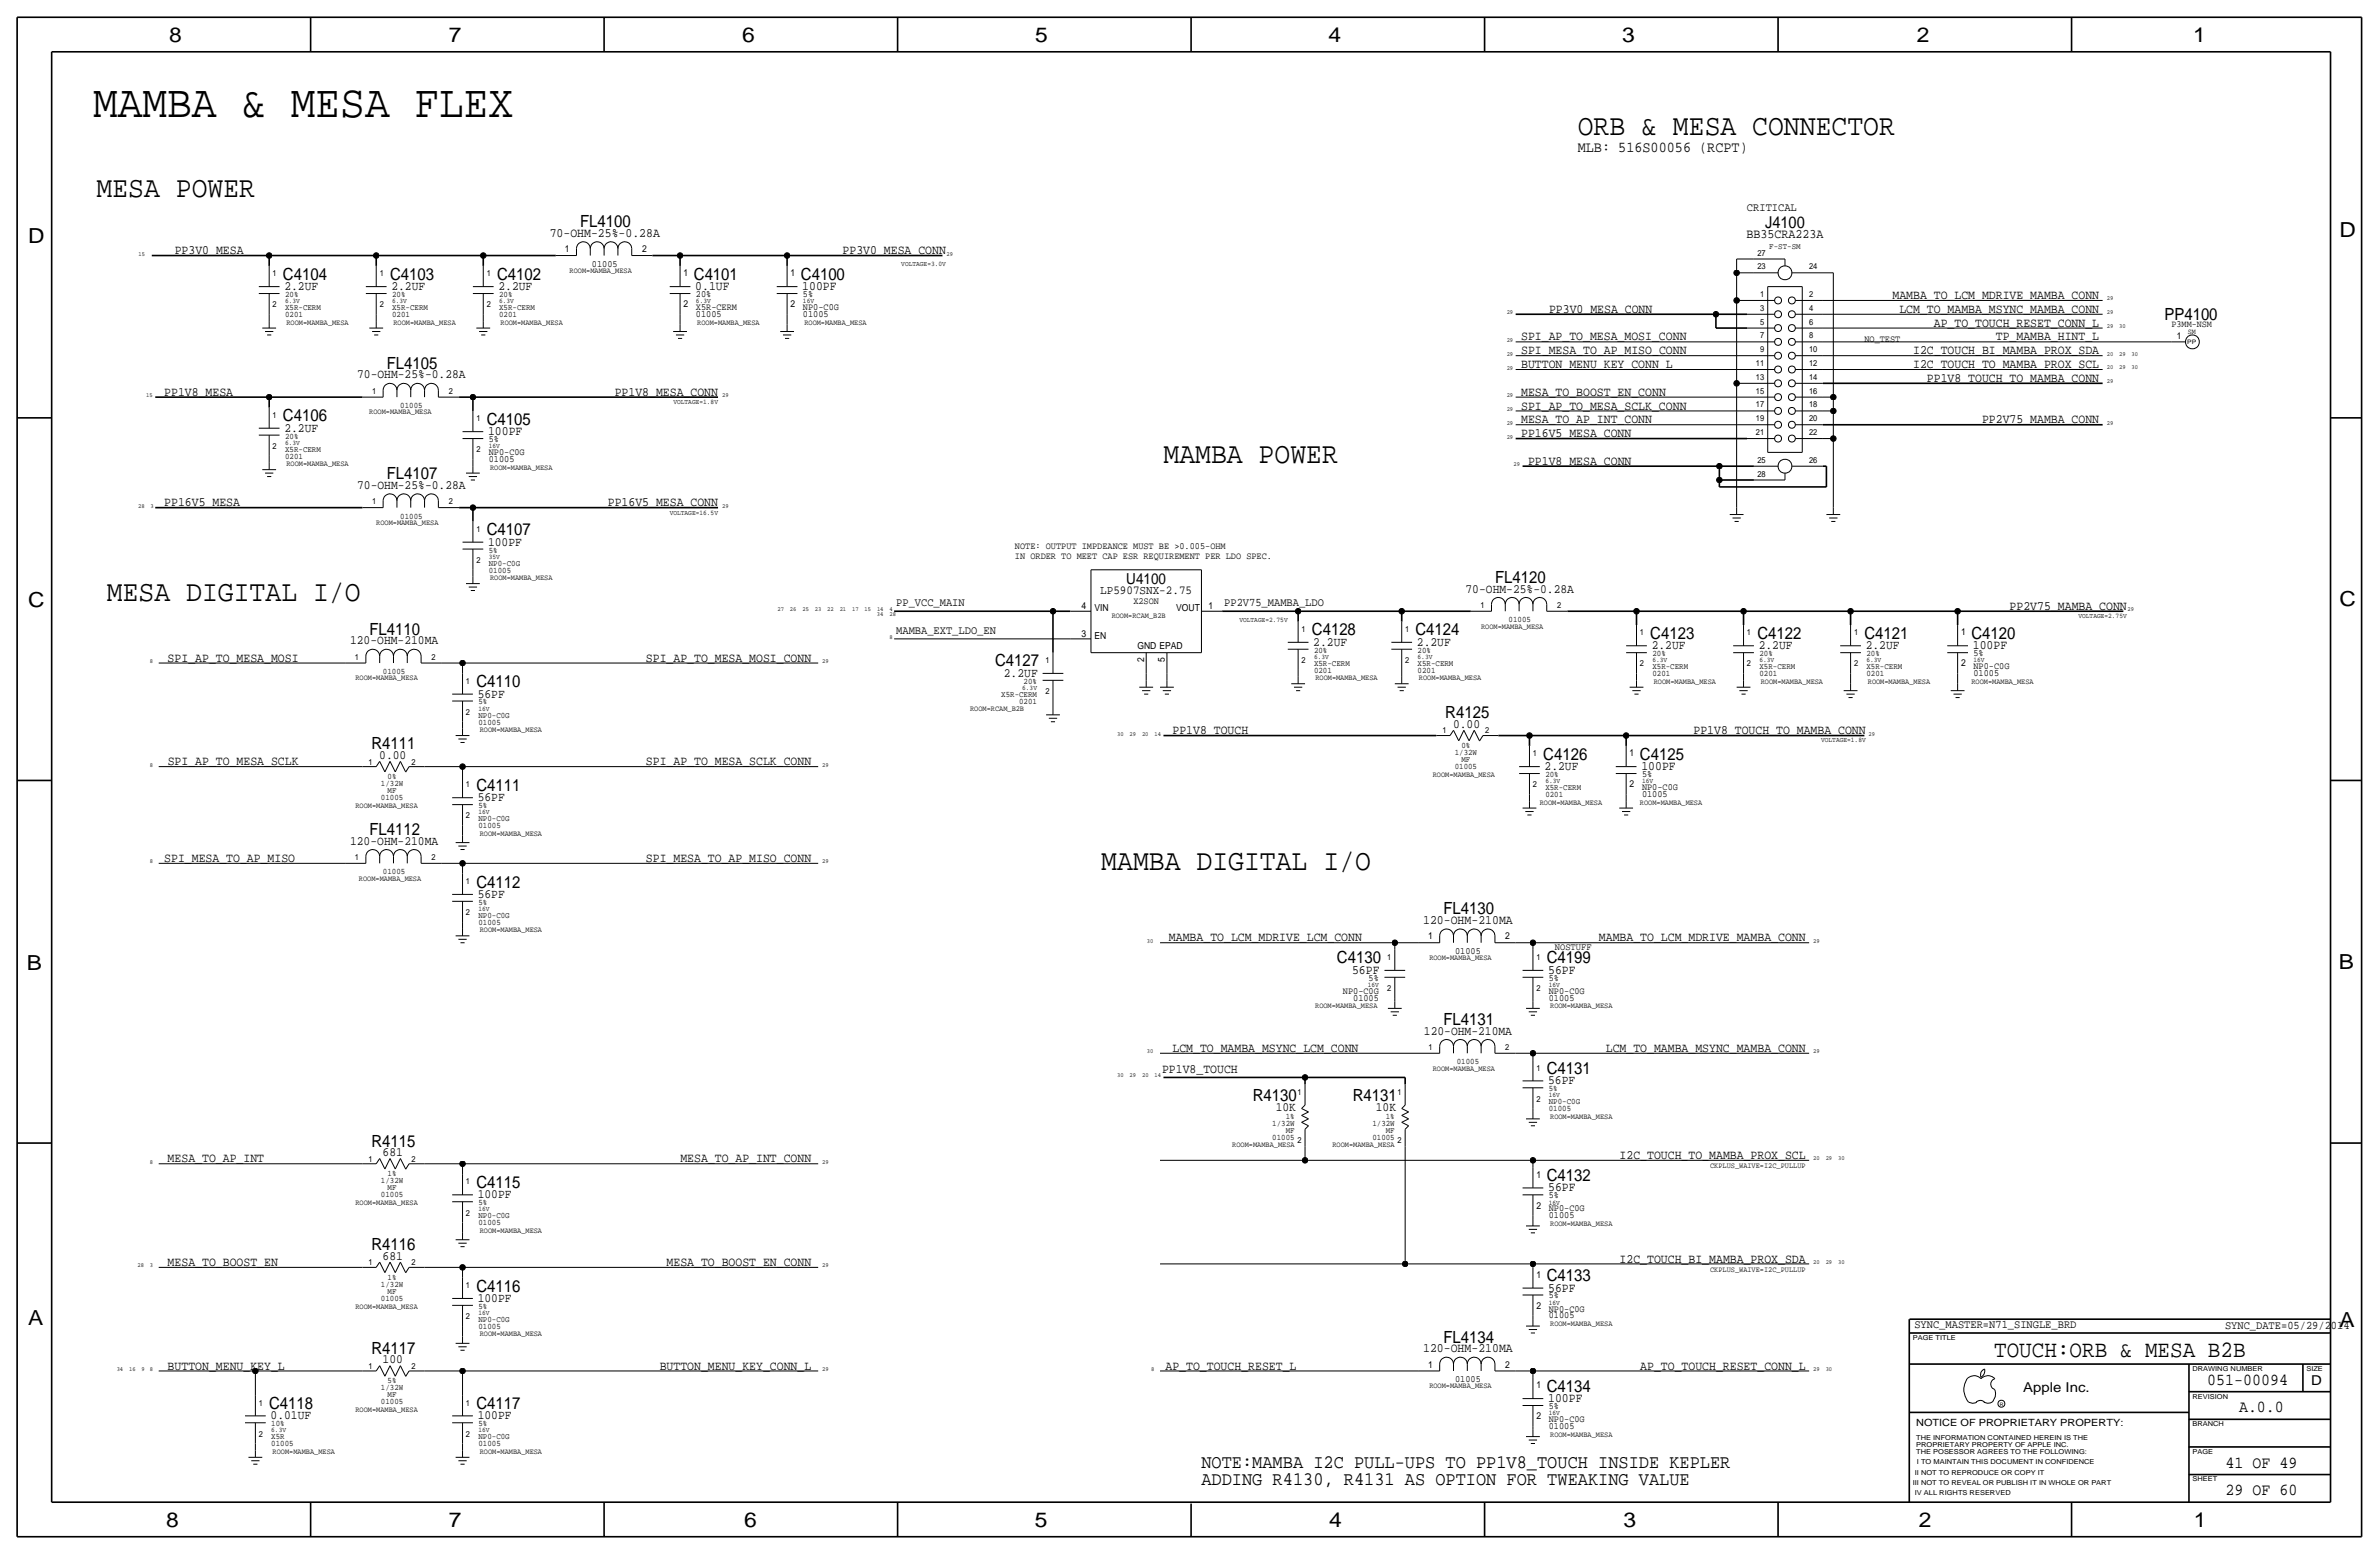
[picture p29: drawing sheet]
<svg xmlns="http://www.w3.org/2000/svg" width="875mm" height="572mm" viewBox="0 0 875 572" stroke-linecap="round" stroke-linejoin="round" font-family="sans-serif">
<defs><g id="words">
<text font-size="17" x="34.2" y="43.2">MAMBA &amp; MESA FLEX</text>
<g font-size="10.9">
<text x="580.3" y="49.5">ORB &amp; MESA CONNECTOR</text>
<text x="35.5" y="72.4">MESA POWER</text>
<text x="427.9" y="170.2">MAMBA POWER</text>
<text x="39.3" y="221">MESA DIGITAL I/O</text>
<text x="405.1" y="320">MAMBA DIGITAL I/O</text>
</g>
<text font-size="8.6" x="733.5" y="499.1">TOUCH:ORB &amp; MESA B2B</text>
<g font-size="7.6">
<text x="62.2" y="15.5">8</text>
<text x="165.1" y="15.5">7</text>
<text x="273" y="15.5">6</text>
<text x="380.7" y="15.5">5</text>
<text x="488.6" y="15.5">4</text>
<text x="596.6" y="15.5">3</text>
<text x="705.1" y="15.5">2</text>
<text x="806.7" y="15.5">1</text>
<text x="10.4" y="89.4">D</text>
<text x="860.5" y="87.1">D</text>
<text x="10.4" y="223.3">C</text>
<text x="860.5" y="222.8">C</text>
<text x="9.8" y="356.6">B</text>
<text x="860.3" y="356.4">B</text>
<text x="10.4" y="487.4">A</text>
<text x="860.5" y="488.2">A</text>
<text x="61.2" y="561.6">8</text>
<text x="165" y="561.6">7</text>
<text x="273.8" y="561.6">6</text>
<text x="380.7" y="561.6">5</text>
<text x="488.9" y="561.6">4</text>
<text x="597.1" y="561.6">3</text>
<text x="705.8" y="561.6">2</text>
<text x="806.9" y="561.6">1</text>
</g>
<g font-size="7">
<text x="441.9" y="539.8">NOTE:MAMBA I2C PULL-UPS TO PP1V8_TOUCH INSIDE KEPLER</text>
<text x="441.9" y="546.1">ADDING R4130, R4131 AS OPTION FOR TWEAKING VALUE</text>
</g>
<g font-size="6.2">
<text x="213.4" y="83.6">FL4100</text>
<text x="104.1" y="102.9">C4104</text>
<text x="143.5" y="102.9">C4103</text>
<text x="182.8" y="102.9">C4102</text>
<text x="255.2" y="102.9">C4101</text>
<text x="294.6" y="102.9">C4100</text>
<text x="796.1" y="117.9">PP4100</text>
<text x="142.3" y="135.6">FL4105</text>
<text x="104.1" y="154.9">C4106</text>
<text x="179" y="156.2">C4105</text>
<text x="142.3" y="176.3">FL4107</text>
<text x="179" y="196.8">C4107</text>
<text x="549.9" y="214.4">FL4120</text>
<text x="135.9" y="233.4">FL4110</text>
<text x="482.5" y="233.7">C4128</text>
<text x="520.6" y="233.7">C4124</text>
<text x="607" y="234.9">C4123</text>
<text x="646.4" y="234.9">C4122</text>
<text x="685.7" y="234.9">C4121</text>
<text x="725.1" y="234.9">C4120</text>
<text x="366" y="245.1">C4127</text>
<text x="175.2" y="252.7">C4110</text>
<text x="531.6" y="264.2">R4125</text>
<text x="136.6" y="275.6">R4111</text>
<text x="567.6" y="279.4">C4126</text>
<text x="603.2" y="279.4">C4125</text>
<text x="175.2" y="290.8">C4111</text>
<text x="135.9" y="307.1">FL4112</text>
<text x="175.2" y="326.4">C4112</text>
<text x="530.9" y="336.3">FL4130</text>
<text x="491.8" y="354.3">C4130</text>
<text x="568.9" y="354.3">C4199</text>
<text x="530.9" y="376.9">FL4131</text>
<text x="568.9" y="395">C4131</text>
<text x="460.8" y="404.9">R4130</text>
<text x="497.6" y="404.9">R4131</text>
<text x="136.6" y="421.6">R4115</text>
<text x="175.2" y="436.9">C4115</text>
<text x="568.9" y="434.3">C4132</text>
<text x="136.6" y="459.7">R4116</text>
<text x="568.9" y="471.2">C4133</text>
<text x="175.2" y="475">C4116</text>
<text x="136.6" y="497.8">R4117</text>
<text x="530.9" y="493.8">FL4134</text>
<text x="811.9" y="509.3">051-00094</text>
<text x="568.9" y="511.8">C4134</text>
<text x="99" y="518.2">C4118</text>
<text x="175.2" y="518.2">C4117</text>
<text x="823.6" y="519.4">A.0.0</text>
<text x="818.6" y="539.8">41 OF 49</text>
<text x="818.6" y="549.9">29 OF 60</text>
</g>
<text font-size="6" x="649.2" y="83.8">J4100</text>
<g font-size="5.6">
<text x="580.3" y="55.9">MLB: 516S00056 (RCPT)</text>
<text x="414.3" y="214.6">U4100</text>
</g>
<g font-size="5">
<text x="850.1" y="509.3">D</text>
<text x="744.2" y="511.8">Apple Inc.</text>
</g>
<text font-size="4.8" x="642.4" y="87.6">BB35CRA223A</text>
<g font-size="4.7">
<text x="202.2" y="87.1">70-OHM-25%-0.28A</text>
<text x="64.3" y="93.5">PP3V0_MESA</text>
<text x="309.9" y="93.5">PP3V0_MESA_CONN</text>
<text x="104.6" y="106.7">2.2UF</text>
<text x="144" y="106.7">2.2UF</text>
<text x="183.3" y="106.7">2.2UF</text>
<text x="255.7" y="106.7">0.1UF</text>
<text x="295.1" y="106.7">100PF</text>
<text x="696.1" y="110">MAMBA_TO_LCM_MDRIVE_MAMBA_CONN</text>
<text x="569.8" y="115.1">PP3V0_MESA_CONN</text>
<text x="698.6" y="115.1">LCM_TO_MAMBA_MSYNC_MAMBA_CONN</text>
<text x="559.5" y="125.2">SPI_AP_TO_MESA_MOSI_CONN</text>
<text x="711.3" y="120.1">AP_TO_TOUCH_RESET_CONN_L</text>
<text x="734.1" y="125.2">TP_MAMBA_HINT_L</text>
<text x="559.5" y="130.3">SPI_MESA_TO_AP_MISO_CONN</text>
<text x="703.7" y="130.3">I2C_TOUCH_BI_MAMBA_PROX_SDA</text>
<text x="559.5" y="135.4">BUTTON_MENU_KEY_CONN_L</text>
<text x="703.7" y="135.4">I2C_TOUCH_TO_MAMBA_PROX_SCL</text>
<text x="131.4" y="139.2">70-OHM-25%-0.28A</text>
<text x="708.7" y="140.5">PP1V8_TOUCH_TO_MAMBA_CONN</text>
<text x="60.4" y="145.5">PP1V8_MESA</text>
<text x="226.1" y="145.5">PP1V8_MESA_CONN</text>
<text x="559.5" y="145.5">MESA_TO_BOOST_EN_CONN</text>
<text x="559.5" y="150.6">SPI_AP_TO_MESA_SCLK_CONN</text>
<text x="559.5" y="155.7">MESA_TO_AP_INT_CONN</text>
<text x="729" y="155.7">PP2V75_MAMBA_CONN</text>
<text x="104.6" y="158.7">2.2UF</text>
<text x="179.5" y="160">100PF</text>
<text x="559.5" y="160.8">PP16V5_MESA_CONN</text>
<text x="562.1" y="170.9">PP1V8_MESA_CONN</text>
<text x="131.4" y="179.8">70-OHM-25%-0.28A</text>
<text x="60.4" y="186.2">PP16V5_MESA</text>
<text x="223.6" y="186.2">PP16V5_MESA_CONN</text>
<text x="179.5" y="200.7">100PF</text>
<text x="539" y="217.9">70-OHM-25%-0.28A</text>
<text x="739.2" y="224.3">PP2V75_MAMBA_CONN</text>
<text x="128.8" y="237">120-OHM-210MA</text>
<text x="483.1" y="237.5">2.2UF</text>
<text x="521.2" y="237.5">2.2UF</text>
<text x="607.5" y="238.8">2.2UF</text>
<text x="646.9" y="238.8">2.2UF</text>
<text x="686.3" y="238.8">2.2UF</text>
<text x="725.6" y="238.8">100PF</text>
<text x="61.7" y="243.3">SPI_AP_TO_MESA_MOSI</text>
<text x="237.6" y="243.3">SPI_AP_TO_MESA_MOSI_CONN</text>
<text x="369.2" y="248.9">2.2UF</text>
<text x="175.7" y="256.5">56PF</text>
<text x="534.5" y="267.7">0.00</text>
<text x="431.2" y="270">PP1V8_TOUCH</text>
<text x="622.9" y="270">PP1V8_TOUCH_TO_MAMBA_CONN</text>
<text x="61.7" y="281.4">SPI_AP_TO_MESA_SCLK</text>
<text x="139.5" y="279.1">0.00</text>
<text x="237.6" y="281.4">SPI_AP_TO_MESA_SCLK_CONN</text>
<text x="568.1" y="283.2">2.2UF</text>
<text x="603.7" y="283.2">100PF</text>
<text x="175.7" y="294.6">56PF</text>
<text x="128.8" y="310.6">120-OHM-210MA</text>
<text x="60.4" y="317">SPI_MESA_TO_AP_MISO</text>
<text x="237.6" y="317">SPI_MESA_TO_AP_MISO_CONN</text>
<text x="175.7" y="330.2">56PF</text>
<text x="523.5" y="339.9">120-OHM-210MA</text>
<text x="430" y="346.2">MAMBA_TO_LCM_MDRIVE_LCM_CONN</text>
<text x="588.1" y="346.2">MAMBA_TO_LCM_MDRIVE_MAMBA_CONN</text>
<text x="497.3" y="358.1">56PF</text>
<text x="569.4" y="358.1">56PF</text>
<text x="523.7" y="380.5">120-OHM-210MA</text>
<text x="431.2" y="386.8">LCM_TO_MAMBA_MSYNC_LCM_CONN</text>
<text x="590.7" y="386.8">LCM_TO_MAMBA_MSYNC_MAMBA_CONN</text>
<text x="427.4" y="394.5">PP1V8_TOUCH</text>
<text x="569.4" y="398.8">56PF</text>
<text x="469.2" y="408.7">10K</text>
<text x="506.1" y="408.7">10K</text>
<text x="140.7" y="425.2">681</text>
<text x="61.7" y="427.5">MESA_TO_AP_INT</text>
<text x="250.2" y="427.5">MESA_TO_AP_INT_CONN</text>
<text x="595.7" y="426.2">I2C_TOUCH_TO_MAMBA_PROX_SCL</text>
<text x="175.7" y="440.7">100PF</text>
<text x="569.4" y="438.1">56PF</text>
<text x="61.7" y="465.6">MESA_TO_BOOST_EN</text>
<text x="140.7" y="463.3">681</text>
<text x="245.2" y="465.6">MESA_TO_BOOST_EN_CONN</text>
<text x="595.7" y="464.3">I2C_TOUCH_BI_MAMBA_PROX_SDA</text>
<text x="175.7" y="478.8">100PF</text>
<text x="569.4" y="475">56PF</text>
<text x="523.5" y="497.3">120-OHM-210MA</text>
<text x="61.7" y="503.7">BUTTON_MENU_KEY_L</text>
<text x="140.7" y="501.4">100</text>
<text x="242.6" y="503.7">BUTTON_MENU_KEY_CONN_L</text>
<text x="428.7" y="503.7">AP_TO_TOUCH_RESET_L</text>
<text x="603.3" y="503.7">AP_TO_TOUCH_RESET_CONN_L</text>
<text x="569.4" y="515.6">100PF</text>
<text x="99.5" y="522">0.01UF</text>
<text x="175.7" y="522">100PF</text>
</g>
<text font-size="4.5" x="404.7" y="218.4">LP5907SNX-2.75</text>
<g font-size="4.3">
<text x="642.6" y="77.5">CRITICAL</text>
<text x="329.6" y="223">PP_VCC_MAIN</text>
<text x="450.3" y="223">PP2V75_MAMBA_LDO</text>
<text x="329.6" y="233.2">MAMBA_EXT_LDO_EN</text>
<text x="704.1" y="488.4">SYNC_MASTER=N71_SINGLE_BRD</text>
<text x="818.4" y="488.8">SYNC_DATE=05/29/2014</text>
</g>
<text font-size="3.7" x="704.8" y="524.5">NOTICE OF PROPRIETARY PROPERTY:</text>
<text font-size="3.6" x="571.9" y="349.2">NOSTUFF</text>
<g font-size="3.5">
<text x="207.7" y="92.7">1</text>
<text x="236.2" y="92.7">2</text>
<text x="217.7" y="98">01005</text>
<text x="251.4" y="101.6">1</text>
<text x="290.8" y="101.6">1</text>
<text x="251.4" y="113">2</text>
<text x="256" y="109.2">20%</text>
<text x="290.8" y="113">2</text>
<text x="295.4" y="109.2">5%</text>
<text x="256" y="114">X5R-CERM</text>
<text x="256" y="116.6">01005</text>
<text x="295.4" y="116.6">01005</text>
<text x="295.4" y="114">NP0-C0G</text>
<text x="685.7" y="125.7">NO_TEST</text>
<text x="798.7" y="120.4">P3MM-NSM</text>
<text x="800.6" y="124.7">1</text>
<text x="179.8" y="167.4">NP0-C0G</text>
<text x="179.8" y="162.6">5%</text>
<text x="179.8" y="169.9">01005</text>
<text x="373.3" y="201.9">NOTE: OUTPUT IMPDEANCE MUST BE &gt;0.005-OHM</text>
<text x="373.3" y="205.7">IN ORDER TO MEET CAP ESR REQUIREMENT PER LDO SPEC.</text>
<text x="397.7" y="224">4</text>
<text x="402.5" y="224.8">VIN</text>
<text x="416.9" y="222.3">X2SON</text>
<text x="432.6" y="224.8">VOUT</text>
<text x="444.4" y="224">1</text>
<text x="721.3" y="233.7">1</text>
<text x="397.7" y="234.2">3</text>
<text x="402.5" y="234.9">EN</text>
<text x="418.3" y="238.8">GND EPAD</text>
<text x="420.8" y="243.6" transform="rotate(-90 420.8 243.6)">2</text>
<text x="428.4" y="243.6" transform="rotate(-90 428.4 243.6)">5</text>
<text x="721.3" y="245.1">2</text>
<text x="725.9" y="241.3">5%</text>
<text x="725.9" y="246.1">NP0-C0G</text>
<text x="725.9" y="248.7">01005</text>
<text x="599.4" y="278.1">1</text>
<text x="604" y="285.7">5%</text>
<text x="599.4" y="289.6">2</text>
<text x="604" y="290.6">NP0-C0G</text>
<text x="604" y="293.1">01005</text>
<text x="525.2" y="345.4">1</text>
<text x="553.7" y="345.4">2</text>
<text x="535.2" y="350.8">01005</text>
<text x="494" y="365.5">NP0-C0G</text>
<text x="503.4" y="360.7">5%</text>
<text x="569.7" y="360.7">5%</text>
<text x="569.7" y="365.5">NP0-C0G</text>
<text x="497.7" y="368">01005</text>
<text x="569.7" y="368">01005</text>
<text x="565.1" y="433.1">1</text>
<text x="569.7" y="440.7">5%</text>
<text x="565.1" y="444.5">2</text>
<text x="569.7" y="445.5">NP0-C0G</text>
<text x="569.7" y="448.1">01005</text>
<text x="565.1" y="469.9">1</text>
<text x="569.7" y="477.5">5%</text>
<text x="565.1" y="481.3">2</text>
<text x="569.7" y="482.3">NP0-C0G</text>
<text x="569.7" y="484.9">01005</text>
<text x="525.2" y="502.9">1</text>
<text x="553.7" y="502.9">2</text>
<text x="535.2" y="508.3">01005</text>
<text x="565.1" y="510.5">1</text>
<text x="565.1" y="522">2</text>
<text x="569.7" y="518.2">5%</text>
<text x="569.7" y="523">NP0-C0G</text>
<text x="569.7" y="525.5">01005</text>
</g>
<g font-size="3.1">
<text x="646.4" y="94">27</text>
<text x="650.8" y="91.4">F-ST-SM</text>
<text x="100.3" y="101.6">1</text>
<text x="139.6" y="101.6">1</text>
<text x="179" y="101.6">1</text>
<text x="646.4" y="99.1">23</text>
<text x="665.4" y="99.1">24</text>
<text x="100.3" y="113">2</text>
<text x="104.9" y="109.2">20%</text>
<text x="139.6" y="113">2</text>
<text x="144.2" y="109.2">20%</text>
<text x="179" y="113">2</text>
<text x="183.6" y="109.2">20%</text>
<text x="647.4" y="109.2">1</text>
<text x="665.4" y="109.2">2</text>
<text x="104.9" y="116.6">0201</text>
<text x="104.9" y="114">X5R-CERM</text>
<text x="144.2" y="116.6">0201</text>
<text x="144.2" y="114">X5R-CERM</text>
<text x="183.6" y="114">X5R-CERM</text>
<text x="183.6" y="116.6">0201</text>
<text x="647.4" y="114.3">3</text>
<text x="647.4" y="119.4">5</text>
<text x="665.4" y="114.3">4</text>
<text x="665.4" y="119.4">6</text>
<text x="647.4" y="124.5">7</text>
<text x="665.4" y="124.5">8</text>
<text x="647.4" y="129.5">9</text>
<text x="665.4" y="129.5">10</text>
<text x="645.9" y="134.6">11</text>
<text x="665.4" y="134.6">12</text>
<text x="645.9" y="139.7">13</text>
<text x="665.4" y="139.7">14</text>
<text x="136.9" y="144.8">1</text>
<text x="165.1" y="144.8">2</text>
<text x="645.9" y="144.8">15</text>
<text x="645.9" y="149.9">17</text>
<text x="665.4" y="144.8">16</text>
<text x="665.4" y="149.9">18</text>
<text x="100.3" y="153.7">1</text>
<text x="147.2" y="150.1">01005</text>
<text x="175.2" y="154.9">1</text>
<text x="645.9" y="154.9">19</text>
<text x="665.4" y="154.9">20</text>
<text x="104.9" y="161.3">20%</text>
<text x="645.9" y="160">21</text>
<text x="665.4" y="160">22</text>
<text x="100.3" y="165.1">2</text>
<text x="104.9" y="166.1">X5R-CERM</text>
<text x="175.2" y="166.4">2</text>
<text x="104.9" y="168.7">0201</text>
<text x="646.4" y="170.2">25</text>
<text x="665.4" y="170.2">26</text>
<text x="646.4" y="175.3">28</text>
<text x="136.9" y="185.4">1</text>
<text x="165.1" y="185.4">2</text>
<text x="147.2" y="190.8">01005</text>
<text x="175.2" y="195.6">1</text>
<text x="179.8" y="203.2">5%</text>
<text x="175.2" y="207">2</text>
<text x="179.8" y="208">NP0-C0G</text>
<text x="179.8" y="210.6">01005</text>
<text x="544.5" y="223.5">1</text>
<text x="572.7" y="223.5">2</text>
<text x="478.7" y="232.4">1</text>
<text x="516.8" y="232.4">1</text>
<text x="554.9" y="228.9">01005</text>
<text x="603.2" y="233.7">1</text>
<text x="642.6" y="233.7">1</text>
<text x="681.9" y="233.7">1</text>
<text x="130.5" y="242.6">1</text>
<text x="158.7" y="242.6">2</text>
<text x="384.5" y="243.8">1</text>
<text x="478.7" y="243.8">2</text>
<text x="483.3" y="240">20%</text>
<text x="483.3" y="244.9">X5R-CERM</text>
<text x="516.8" y="243.8">2</text>
<text x="521.4" y="240">20%</text>
<text x="521.4" y="244.9">X5R-CERM</text>
<text x="603.2" y="245.1">2</text>
<text x="607.8" y="241.3">20%</text>
<text x="642.6" y="245.1">2</text>
<text x="647.1" y="241.3">20%</text>
<text x="681.9" y="245.1">2</text>
<text x="686.5" y="241.3">20%</text>
<text x="140.9" y="247.9">01005</text>
<text x="171.4" y="251.5">1</text>
<text x="376.5" y="251.5">20%</text>
<text x="483.3" y="247.4">0201</text>
<text x="521.4" y="247.4">0201</text>
<text x="607.8" y="248.7">0201</text>
<text x="607.8" y="246.1">X5R-CERM</text>
<text x="647.1" y="246.1">X5R-CERM</text>
<text x="647.1" y="248.7">0201</text>
<text x="686.5" y="246.1">X5R-CERM</text>
<text x="686.5" y="248.7">0201</text>
<text x="368.3" y="256.3">X5R-CERM</text>
<text x="384.5" y="255.3">2</text>
<text x="171.4" y="262.9">2</text>
<text x="176" y="263.9">NP0-C0G</text>
<text x="176" y="259.1">5%</text>
<text x="374.9" y="258.8">0201</text>
<text x="176" y="266.4">01005</text>
<text x="530.5" y="269.7">1</text>
<text x="546.3" y="269.7">2</text>
<text x="537.5" y="275.1">0%</text>
<text x="135.6" y="281.2">1</text>
<text x="151.3" y="281.2">2</text>
<text x="535.1" y="277.6">1/32W</text>
<text x="537.5" y="280.2">MF</text>
<text x="563.8" y="278.1">1</text>
<text x="142.6" y="286.5">0%</text>
<text x="535.1" y="282.7">01005</text>
<text x="568.4" y="285.8">20%</text>
<text x="140.1" y="289.1">1/32W</text>
<text x="142.6" y="291.6">MF</text>
<text x="171.4" y="289.6">1</text>
<text x="563.8" y="289.6">2</text>
<text x="568.4" y="293.1">0201</text>
<text x="568.4" y="290.6">X5R-CERM</text>
<text x="140.1" y="294.1">01005</text>
<text x="176" y="297.2">5%</text>
<text x="171.4" y="301">2</text>
<text x="176" y="302">NP0-C0G</text>
<text x="176" y="304.5">01005</text>
<text x="130.5" y="316.2">1</text>
<text x="158.7" y="316.2">2</text>
<text x="140.9" y="321.6">01005</text>
<text x="171.4" y="325.1">1</text>
<text x="176" y="332.7">5%</text>
<text x="171.4" y="336.5">2</text>
<text x="176" y="337.6">NP0-C0G</text>
<text x="176" y="340.1">01005</text>
<text x="510.2" y="353.1">1</text>
<text x="565.1" y="353.1">1</text>
<text x="510.2" y="364.5">2</text>
<text x="565.1" y="364.5">2</text>
<text x="525.5" y="386.1">1</text>
<text x="553.7" y="386.1">2</text>
<text x="535.8" y="391.4">01005</text>
<text x="565.1" y="393.7">1</text>
<text x="569.7" y="401.3">5%</text>
<text x="477.2" y="402.6">1</text>
<text x="514" y="402.6">1</text>
<text x="565.1" y="405.1">2</text>
<text x="569.7" y="406.1">NP0-C0G</text>
<text x="472.9" y="411.5">1%</text>
<text x="509.7" y="411.5">1%</text>
<text x="569.7" y="408.7">01005</text>
<text x="468" y="419.1">01005</text>
<text x="468" y="414">1/32W</text>
<text x="472.9" y="416.6">MF</text>
<text x="504.8" y="419.1">01005</text>
<text x="504.8" y="414">1/32W</text>
<text x="509.7" y="416.6">MF</text>
<text x="477.2" y="420.4">2</text>
<text x="514" y="420.4">2</text>
<text x="135.6" y="427.2">1</text>
<text x="151.3" y="427.2">2</text>
<text x="140.1" y="435.1">1/32W</text>
<text x="142.6" y="432.6">1%</text>
<text x="142.6" y="437.6">MF</text>
<text x="171.4" y="435.6">1</text>
<text x="140.1" y="440.2">01005</text>
<text x="176" y="443.2">5%</text>
<text x="171.4" y="447">2</text>
<text x="176" y="448.1">NP0-C0G</text>
<text x="176" y="450.6">01005</text>
<text x="135.6" y="465.3">1</text>
<text x="151.3" y="465.3">2</text>
<text x="140.1" y="473.2">1/32W</text>
<text x="142.6" y="470.7">1%</text>
<text x="171.4" y="473.7">1</text>
<text x="140.1" y="478.3">01005</text>
<text x="142.6" y="475.7">MF</text>
<text x="171.4" y="485.1">2</text>
<text x="176" y="481.3">5%</text>
<text x="176" y="486.2">NP0-C0G</text>
<text x="176" y="488.7">01005</text>
<text x="135.6" y="503.4">1</text>
<text x="151.3" y="503.4">2</text>
<text x="142.6" y="508.8">5%</text>
<text x="140.1" y="511.3">1/32W</text>
<text x="142.6" y="513.8">MF</text>
<text x="95.2" y="516.9">1</text>
<text x="140.1" y="516.4">01005</text>
<text x="171.4" y="516.9">1</text>
<text x="99.8" y="524.5">10%</text>
<text x="176" y="524.5">5%</text>
<text x="95.2" y="528.3">2</text>
<text x="99.8" y="529.3">X5R</text>
<text x="99.8" y="531.9">01005</text>
<text x="171.4" y="528.3">2</text>
<text x="176" y="529.3">NP0-C0G</text>
<text x="176" y="531.9">01005</text>
</g>
<g font-size="2.9">
<text x="209.5" y="100.3">ROOM=MAMBA_MESA</text>
<text x="105.4" y="119.4">ROOM=MAMBA_MESA</text>
<text x="144.7" y="119.4">ROOM=MAMBA_MESA</text>
<text x="184.1" y="119.4">ROOM=MAMBA_MESA</text>
<text x="256.5" y="119.4">ROOM=MAMBA_MESA</text>
<text x="295.9" y="119.4">ROOM=MAMBA_MESA</text>
<text x="135.8" y="152.4">ROOM=MAMBA_MESA</text>
<text x="105.4" y="171.5">ROOM=MAMBA_MESA</text>
<text x="180.3" y="172.7">ROOM=MAMBA_MESA</text>
<text x="138.4" y="193">ROOM=MAMBA_MESA</text>
<text x="180.3" y="213.4">ROOM=MAMBA_MESA</text>
<text x="408.9" y="227.3">ROOM=RCAM_B2B</text>
<text x="544.8" y="231.1">ROOM=MAMBA_MESA</text>
<text x="130.8" y="250.2">ROOM=MAMBA_MESA</text>
<text x="483.8" y="250.2">ROOM=MAMBA_MESA</text>
<text x="521.9" y="250.2">ROOM=MAMBA_MESA</text>
<text x="608.3" y="251.5">ROOM=MAMBA_MESA</text>
<text x="647.6" y="251.5">ROOM=MAMBA_MESA</text>
<text x="687" y="251.5">ROOM=MAMBA_MESA</text>
<text x="725.1" y="251.5">ROOM=MAMBA_MESA</text>
<text x="356.8" y="261.6">ROOM=RCAM_B2B</text>
<text x="176.5" y="269.2">ROOM=MAMBA_MESA</text>
<text x="527" y="285.8">ROOM=MAMBA_MESA</text>
<text x="130.8" y="297.2">ROOM=MAMBA_MESA</text>
<text x="566.4" y="295.9">ROOM=MAMBA_MESA</text>
<text x="603.2" y="295.9">ROOM=MAMBA_MESA</text>
<text x="176.5" y="307.3">ROOM=MAMBA_MESA</text>
<text x="132" y="323.8">ROOM=MAMBA_MESA</text>
<text x="176.5" y="342.9">ROOM=MAMBA_MESA</text>
<text x="525.7" y="353.1">ROOM=MAMBA_MESA</text>
<text x="483.7" y="370.8">ROOM=MAMBA_MESA</text>
<text x="570.2" y="370.8">ROOM=MAMBA_MESA</text>
<text x="527" y="393.7">ROOM=MAMBA_MESA</text>
<text x="570.2" y="411.5">ROOM=MAMBA_MESA</text>
<text x="453.3" y="421.6">ROOM=MAMBA_MESA</text>
<text x="490.1" y="421.6">ROOM=MAMBA_MESA</text>
<text x="629" y="429.7">CKPLUS_WAIVE=I2C_PULLUP</text>
<text x="130.8" y="443.2">ROOM=MAMBA_MESA</text>
<text x="176.5" y="453.4">ROOM=MAMBA_MESA</text>
<text x="570.2" y="450.9">ROOM=MAMBA_MESA</text>
<text x="629" y="467.8">CKPLUS_WAIVE=I2C_PULLUP</text>
<text x="130.8" y="481.3">ROOM=MAMBA_MESA</text>
<text x="176.5" y="491.5">ROOM=MAMBA_MESA</text>
<text x="570.2" y="487.7">ROOM=MAMBA_MESA</text>
<text x="525.7" y="510.5">ROOM=MAMBA_MESA</text>
<text x="130.8" y="519.4">ROOM=MAMBA_MESA</text>
<text x="570.2" y="528.3">ROOM=MAMBA_MESA</text>
<text x="100.3" y="534.7">ROOM=MAMBA_MESA</text>
<text x="176.5" y="534.7">ROOM=MAMBA_MESA</text>
</g>
<text font-size="2.8" x="804.7" y="122.7">SM</text>
<g font-size="2.6">
<text x="331.5" y="97.8">VOLTAGE=3.0V</text>
<text x="104.9" y="111.5">6.3V</text>
<text x="144.2" y="111.5">6.3V</text>
<text x="183.6" y="111.5">6.3V</text>
<text x="256" y="111.5">6.3V</text>
<text x="295.4" y="111.5">16V</text>
<text x="247.7" y="148.6">VOLTAGE=1.8V</text>
<text x="104.9" y="163.6">6.3V</text>
<text x="179.8" y="164.8">16V</text>
<text x="246.3" y="189.2">VOLTAGE=16.5V</text>
<text x="179.8" y="205.5">35V</text>
<text x="764.5" y="227.3">VOLTAGE=2.75V</text>
<text x="455.9" y="228.6">VOLTAGE=2.75V</text>
<text x="483.3" y="242.3">6.3V</text>
<text x="521.4" y="242.3">6.3V</text>
<text x="607.8" y="243.6">6.3V</text>
<text x="647.1" y="243.6">6.3V</text>
<text x="686.5" y="243.6">6.3V</text>
<text x="725.9" y="243.6">16V</text>
<text x="376" y="253.7">6.3V</text>
<text x="176" y="261.4">16V</text>
<text x="669.8" y="273">VOLTAGE=1.8V</text>
<text x="568.4" y="288">6.3V</text>
<text x="604" y="288">16V</text>
<text x="176" y="299.5">16V</text>
<text x="176" y="335">16V</text>
<text x="503.1" y="363">16V</text>
<text x="569.7" y="363">16V</text>
<text x="569.7" y="403.6">16V</text>
<text x="569.7" y="443">16V</text>
<text x="176" y="445.5">16V</text>
<text x="569.7" y="479.8">16V</text>
<text x="176" y="483.6">16V</text>
<text x="569.7" y="520.4">16V</text>
<text x="99.8" y="526.8">6.3V</text>
<text x="176" y="526.8">16V</text>
</g>
<g font-size="2.5">
<text x="703.5" y="492.8">PAGE TITLE</text>
<text x="806.4" y="504.2">DRAWING NUMBER</text>
<text x="848.3" y="504.2">SIZE</text>
<text x="806.4" y="514.4">REVISION</text>
<text x="806.4" y="524.5">BRANCH</text>
<text x="704.8" y="532.1">PROPRIETARY PROPERTY OF APPLE INC.</text>
<text x="704.8" y="529.6">THE INFORMATION CONTAINED HEREIN IS THE</text>
<text x="704.8" y="534.7">THE POSESSOR AGREES TO THE FOLLOWING:</text>
<text x="705.1" y="538.5">I TO MAINTAIN THIS DOCUMENT IN CONFIDENCE</text>
<text x="806.4" y="534.7">PAGE</text>
<text x="704.3" y="542.3">II NOT TO REPRODUCE OR COPY IT</text>
<text x="806.4" y="544.8">SHEET</text>
<text x="703.5" y="546.1">III NOT TO REVEAL OR PUBLISH IT IN WHOLE OR PART</text>
<text x="704.3" y="549.9">IV ALL RIGHTS RESERVED</text>
</g>
<g font-size="2.3">
<text x="51" y="94">15</text>
<text x="348.2" y="94">29</text>
<text x="774.9" y="110.5">29</text>
<text x="554.2" y="115.6">29</text>
<text x="774.9" y="115.6">29</text>
<text x="554.2" y="125.7">29</text>
<text x="774.9" y="120.6">29</text>
<text x="779.5" y="120.6">30</text>
<text x="554.2" y="130.8">29</text>
<text x="774.9" y="130.8">20</text>
<text x="779.5" y="130.8">29</text>
<text x="784" y="130.8">30</text>
<text x="804.5" y="126.5">PP</text>
<text x="554.2" y="135.9">29</text>
<text x="774.9" y="135.9">20</text>
<text x="779.5" y="135.9">29</text>
<text x="784" y="135.9">30</text>
<text x="774.9" y="141">29</text>
<text x="53.8" y="146.1">15</text>
<text x="265.6" y="146.1">29</text>
<text x="554.2" y="146.1">29</text>
<text x="554.2" y="151.1">29</text>
<text x="554.2" y="156.2">29</text>
<text x="554.2" y="161.3">29</text>
<text x="774.9" y="156.2">29</text>
<text x="556.7" y="171.4">29</text>
<text x="50.8" y="186.7">28</text>
<text x="55.4" y="186.7">3</text>
<text x="265.6" y="186.7">29</text>
<text x="286" y="224.8">27</text>
<text x="290.6" y="224.8">26</text>
<text x="295.1" y="224.8">25</text>
<text x="299.7" y="224.8">23</text>
<text x="304.3" y="224.8">22</text>
<text x="308.9" y="224.8">21</text>
<text x="313.4" y="224.8">17</text>
<text x="318" y="224.8">15</text>
<text x="322.6" y="226.6">34</text>
<text x="322.6" y="224.8">14</text>
<text x="327.1" y="226.6">28</text>
<text x="327.1" y="224.8">4</text>
<text x="782.5" y="224.8">29</text>
<text x="327.1" y="234.9">8</text>
<text x="55.1" y="243.8">8</text>
<text x="302.5" y="243.8">29</text>
<text x="410.9" y="270.5">30</text>
<text x="415.5" y="270.5">29</text>
<text x="420.1" y="270.5">20</text>
<text x="424.6" y="270.5">14</text>
<text x="687.3" y="270.5">29</text>
<text x="55.1" y="281.9">8</text>
<text x="302.5" y="281.9">29</text>
<text x="55.1" y="317.5">8</text>
<text x="302.5" y="317.5">29</text>
<text x="421.8" y="346.7">30</text>
<text x="667" y="346.7">29</text>
<text x="421.8" y="387.3">30</text>
<text x="667" y="387.4">29</text>
<text x="410.9" y="396.2">30</text>
<text x="415.5" y="396.2">29</text>
<text x="420.1" y="396.2">20</text>
<text x="424.6" y="396.2">14</text>
<text x="55.1" y="428">8</text>
<text x="302.5" y="428">29</text>
<text x="667" y="426.7">20</text>
<text x="671.5" y="426.7">29</text>
<text x="676.1" y="426.7">30</text>
<text x="50.5" y="466.1">28</text>
<text x="55.1" y="466.1">3</text>
<text x="302.5" y="466.1">29</text>
<text x="667" y="464.8">20</text>
<text x="671.5" y="464.8">29</text>
<text x="676.1" y="464.8">30</text>
<text x="42.9" y="504.2">34</text>
<text x="47.5" y="504.2">16</text>
<text x="52.1" y="504.2">9</text>
<text x="55.1" y="504.2">8</text>
<text x="302.5" y="504.2">29</text>
<text x="423.4" y="504.2">8</text>
<text x="667" y="504.2">29</text>
<text x="671.5" y="504.2">30</text>
</g>
<text font-size="1.8" x="735.5" y="516.9">R</text>
</g></defs>
<g fill="none" stroke="#000" stroke-width=".37">
<path d="M99 97.8v7.6zM138.4 97.8v7.6zM177.7 97.8v7.6zM204.4 94h7.6zM212 91.4a2.54 2.54 0 0 1 2.6-2.5 2.54 2.54 0 0 1 2.5 2.5 2.54 2.54 0 0 1 2.6-2.5 2.54 2.54 0 0 1 2.5 2.5 2.54 2.54 0 0 1 2.5-2.5 2.54 2.54 0 0 1 2.6 2.5 2.54 2.54 0 0 1 2.5-2.5 2.54 2.54 0 0 1 2.6 2.5M212 91.4v2.6zM217.1 91.4v2.6zM222.2 91.4v2.6zM227.3 91.4v2.6zM232.4 94h7.6zM232.4 91.4v2.6zM250.1 97.8v7.6z"/>
<path d="M289.5 97.8v7.6zM638.8 95.3h6.3zM638.8 95.3v5zM645.1 95.3h11.4zM656.5 95.2v2.6zM95.2 105.4h7.6zM95.2 108h7.6zM99 115.6v2.5zM99 118.1v2.6zM99 107.9v7.7zM134.6 105.4h7.6zM134.6 108h7.6z"/>
<path d="M138.4 115.6v2.5zM138.4 118.1v2.6zM138.4 107.9v7.7zM173.9 105.4h7.7zM173.9 108h7.7zM177.7 115.6v2.5zM177.7 118.1v2.6zM177.7 107.9v7.7zM246.3 105.4h7.6zM246.3 108h7.6zM250.1 115.6v3.8zM250.1 107.9v7.7z"/>
<path d="M250.1 119.4v2.5zM285.7 108h7.6zM285.7 105.4h7.6zM289.5 115.6v3.8zM289.5 107.9v7.7zM289.5 119.4v2.5zM638.8 100.3h6.3zM638.8 100.3v10.2zM638.8 110.5h3.8zM638.8 110.5v30.5zM642.6 115.6h10.1zM642.6 110.5h10.1z"/>
<path d="M645.1 100.3h8.9zM650.2 105.4h12.7zM650.2 105.4v61zM659.1 100.3h11.4zM660.4 115.6h10.1zM660.4 110.5h10.1zM662.9 105.4v61zM670.5 100.3h3.8zM670.5 110.5h102.9zM670.5 115.6h102.9zM674.3 100.3v45.8zM96.5 120.7h5z"/>
<path d="M97.5 121.9h3zM98.2 123.2h1.6zM135.8 120.7h5.1zM136.9 121.9h3zM137.6 123.2h1.5zM175.2 120.7h5.1zM176.2 121.9h3.1zM177 123.2h1.5zM247.6 121.9h5.1zM248.6 123.2h3.1zM249.4 124.5h1.5zM287 121.9h5z"/>
<path d="M288 123.2h3zM288.7 124.5h1.6zM557.5 135.9h85.1zM557.5 130.8h85.1zM557.5 125.7h85.1zM642.6 125.7h10.1zM642.6 130.8h10.1zM642.6 135.9h10.1zM642.6 120.7h10.1zM660.4 130.8h10.1zM660.4 135.9h10.1zM660.4 125.7h10.1z"/>
<path d="M660.4 120.7h10.1zM670.5 130.8h102.9zM670.5 135.9h102.9zM670.5 120.7h102.9zM670.5 125.7h128.3zM798.8 125.7h5.1zM95.2 157.5h7.6zM99 149.9v7.6zM133.3 146.1h7.6zM140.9 143.5a2.54 2.54 0 0 1 2.6-2.5 2.54 2.54 0 0 1 2.5 2.5 2.54 2.54 0 0 1 2.5-2.5 2.54 2.54 0 0 1 2.6 2.5 2.54 2.54 0 0 1 2.5-2.5 2.54 2.54 0 0 1 2.6 2.5 2.54 2.54 0 0 1 2.5-2.5 2.54 2.54 0 0 1 2.5 2.5M140.9 143.5v2.6zM146 143.5v2.6z"/>
<path d="M151.1 143.5v2.6zM156.2 143.5v2.6zM161.2 143.5v2.6zM161.2 146.1h7.7zM170.1 158.8h7.6zM173.9 151.1v7.7zM557.5 156.2h85.1zM557.5 151.1h85.1zM557.5 146.1h85.1zM638.8 141h3.8zM638.8 141v45.7zM642.6 156.2h10.1z"/>
<path d="M642.6 151.1h10.1zM642.6 146.1h10.1zM642.6 141h10.1zM660.4 156.2h10.1zM660.4 151.1h10.1zM660.4 146.1h10.1zM660.4 141h10.1zM670.5 146.1h3.8zM670.5 151.1h3.8zM674.3 146.1v5zM674.3 151.1v10.2zM95.2 160h7.6z"/>
<path d="M96.5 172.7h5zM97.5 174h3zM98.2 175.3h1.6zM99 167.6v2.6zM99 160v7.6zM99 170.2v2.5zM170.1 161.3h7.6zM171.4 174h5.1zM172.4 175.3h3.1zM173.2 176.5h1.5zM173.9 168.9v2.6zM173.9 161.3v7.6z"/>
<path d="M173.9 171.5v2.5zM642.6 161.3h10.1zM645.1 171.5h8.9zM645.1 176.5h11.4zM650.2 166.4h12.7zM656.5 174v2.5zM659.1 171.5h11.4zM660.4 161.3h10.1zM670.5 161.3h3.8zM674.3 161.3v25.4zM133.3 186.7h7.6zM140.9 184.2a2.54 2.54 0 0 1 2.6-2.6 2.54 2.54 0 0 1 2.5 2.6 2.54 2.54 0 0 1 2.5-2.6 2.54 2.54 0 0 1 2.6 2.6 2.54 2.54 0 0 1 2.5-2.6 2.54 2.54 0 0 1 2.6 2.6 2.54 2.54 0 0 1 2.5-2.6 2.54 2.54 0 0 1 2.5 2.6"/>
<path d="M140.9 184.2v2.5zM146 184.2v2.5zM151.1 184.2v2.5zM156.2 184.2v2.5zM161.2 184.2v2.5zM161.2 186.7h7.7zM170.1 199.4h7.6zM173.9 191.8v7.6zM636.2 189.2h5.1zM637.2 190.5h3.1zM638 191.8h1.5zM638.8 186.7v2.5z"/>
<path d="M671.8 189.2h5.1zM672.8 190.5h3zM673.6 191.8h1.5zM674.3 186.7v2.5zM170.1 201.9h7.6zM171.4 214.6h5.1zM172.4 215.9h3.1zM173.2 217.2h1.5zM173.9 209.6v2.5zM173.9 201.9v7.7zM173.9 212.1v2.5zM401.3 209.6h40.6z"/>
<path d="M401.3 209.6v30.4zM441.9 209.6v30.4zM328.9 235h64.7zM393.7 235h7.6zM393.7 224.8h7.6zM441.9 224.8h7.6zM473.7 238.8h7.6zM473.7 236.2h7.6zM477.5 228.6v7.6zM477.5 238.8v7.6zM511.8 238.8h7.6zM511.8 236.2h7.6z"/>
<path d="M515.6 228.6v7.6zM515.6 238.8v7.6zM541 224.8h7.6zM548.6 222.3a2.54 2.54 0 0 1 2.5-2.6 2.54 2.54 0 0 1 2.6 2.6 2.54 2.54 0 0 1 2.5-2.6 2.54 2.54 0 0 1 2.6 2.6 2.54 2.54 0 0 1 2.5-2.6 2.54 2.54 0 0 1 2.5 2.6 2.54 2.54 0 0 1 2.6-2.6 2.54 2.54 0 0 1 2.5 2.6M548.6 222.3v2.5zM553.7 222.3v2.5zM558.8 222.3v2.5zM563.8 222.3v2.5zM568.9 224.8h7.6zM568.9 222.3v2.5zM598.1 237.5h7.6zM601.9 229.9v7.6z"/>
<path d="M637.5 237.5h7.6zM641.3 229.9v7.6zM676.9 237.5h7.6zM680.7 229.9v7.6zM716.2 237.5h7.7zM720 229.9v7.6zM58.4 243.8h68.5zM126.9 243.8h7.7zM134.6 241.3a2.54 2.54 0 0 1 2.5-2.5 2.54 2.54 0 0 1 2.5 2.5 2.54 2.54 0 0 1 2.6-2.5 2.54 2.54 0 0 1 2.5 2.5 2.54 2.54 0 0 1 2.6-2.5 2.54 2.54 0 0 1 2.5 2.5 2.54 2.54 0 0 1 2.5-2.5 2.54 2.54 0 0 1 2.6 2.5M134.6 241.3v2.5zM139.6 241.3v2.5zM144.7 241.3v2.5z"/>
<path d="M149.8 241.3v2.5zM154.9 241.3v2.5zM154.9 243.8h7.6zM162.5 243.8h7.6zM166.3 255.3h7.6zM166.3 257.8h7.6zM170.1 243.8v3.9zM170.1 247.7v7.6zM170.1 257.8v7.6zM170.1 243.8h130.8zM383.5 247.7h7.6zM383.5 250.2h7.6z"/>
<path d="M387.3 257.8v2.5zM387.3 240v7.7zM387.3 250.2v7.6zM401.3 240h40.6zM419.1 252.7h5zM420.1 254h3zM420.8 255.3h1.6zM421.6 247.7v2.5zM421.6 240v7.7zM421.6 250.2v2.5zM426.7 252.7h5.1zM427.7 254h3z"/>
<path d="M428.4 255.3h1.6zM429.2 247.7v2.5zM429.2 240v7.7zM429.2 250.2v2.5zM474.9 251.5h5.1zM475.9 252.7h3.1zM476.7 254h1.5zM477.5 246.4v2.5zM477.5 248.9v2.6zM513 251.5h5.1zM514 252.7h3.1zM514.8 254h1.5z"/>
<path d="M515.6 246.4v2.5zM515.6 248.9v2.6zM598.1 240h7.6zM599.4 252.7h5.1zM600.4 254h3.1zM601.2 255.3h1.5zM601.9 247.7v2.5zM601.9 240v7.7zM601.9 250.2v2.5zM637.5 240h7.6zM638.8 252.7h5zM639.8 254h3z"/>
<path d="M640.5 255.3h1.6zM641.3 247.7v2.5zM641.3 250.2v2.5zM641.3 240v7.7zM676.9 240h7.6zM678.1 254h5.1zM679.1 255.3h3.1zM679.9 256.5h1.5zM680.7 247.7v3.8zM680.7 251.5v2.5zM680.7 240v7.7zM716.2 240h7.7z"/>
<path d="M717.5 254h5.1zM718.5 255.3h3.1zM719.3 256.5h1.5zM720 247.6v3.9zM720 251.5v2.5zM720 240v7.7zM167.6 270.5h5.1zM168.6 271.8h3.1zM169.4 273.1h1.5zM170.1 265.4v2.6zM170.1 268v2.5zM384.8 262.9h5z"/>
<path d="M385.8 264.2h3zM386.5 265.4h1.6zM387.3 260.4v2.5zM528.3 270.5h5.1zM534.6 268.6l2 3.8zM534.6 268.6l-1.2 1.9zM538.4 268.6l-1.8 3.8zM538.4 268.6l2 3.8zM542.2 268.6l-1.8 3.8zM542.2 268.6l2 3.8zM545.4 270.5h5.7zM545.4 270.5l-1.2 2z"/>
<path d="M562.6 274.3v7.6zM598.1 274.3v7.6zM58.4 281.9h74.9zM133.3 281.9h5.1zM139.6 280l2 3.9zM139.6 280l-1.2 1.9zM143.5 280l-1.9 3.9zM143.5 280l1.9 3.9zM147.3 280l-1.9 3.9zM147.3 280l1.9 3.9zM150.5 281.9l-1.3 2.1zM150.5 281.9h5.7z"/>
<path d="M156.2 281.9h13.9zM166.3 293.4h7.6zM166.3 295.9h7.6zM170.1 281.9v3.9zM170.1 285.8v7.6zM170.1 295.9v7.6zM170.1 281.9h130.8zM558.8 284.5h7.6zM558.8 281.9h7.6zM560 297.2h5.1zM561 298.5h3.1zM561.8 299.7h1.5z"/>
<path d="M562.6 292.1v2.5zM562.6 284.5v7.6zM562.6 294.6v2.6zM594.3 284.5h7.6zM594.3 281.9h7.6zM595.6 297.2h5.1zM596.6 298.5h3zM597.4 299.7h1.5zM598.1 292.1v2.5zM598.1 284.5v7.6zM598.1 294.6v2.6zM58.4 317.5h68.5z"/>
<path d="M126.9 317.5h7.7zM134.6 315a2.54 2.54 0 0 1 2.5-2.6 2.54 2.54 0 0 1 2.5 2.6 2.54 2.54 0 0 1 2.6-2.6 2.54 2.54 0 0 1 2.5 2.6 2.54 2.54 0 0 1 2.6-2.6 2.54 2.54 0 0 1 2.5 2.6 2.54 2.54 0 0 1 2.5-2.6 2.54 2.54 0 0 1 2.6 2.6M134.6 315v2.5zM139.6 315v2.5zM144.7 315v2.5zM149.8 315v2.5zM154.9 315v2.5zM154.9 317.5h7.6zM162.5 317.5h7.6zM167.6 309.9h5.1zM168.6 311.2h3.1zM169.4 312.4h1.5z"/>
<path d="M170.1 303.5v3.8zM170.1 317.5v3.8zM170.1 307.3v2.6zM170.1 317.5h130.8zM166.3 328.9h7.6zM166.3 331.5h7.6zM170.1 339.1v2.5zM170.1 321.3v7.6zM170.1 331.5v7.6zM167.6 344.2h5.1zM168.6 345.4h3.1zM169.4 346.7h1.5z"/>
<path d="M170.1 341.6v2.6zM426.7 346.7h86.3zM509.2 359.4h7.6zM509.2 356.9h7.6zM513 346.7h8.9zM513 346.7v2.5zM513 349.2v7.7zM513 359.4v7.6zM521.9 346.7h7.6zM529.5 344.2a2.54 2.54 0 0 1 2.6-2.6 2.54 2.54 0 0 1 2.5 2.6 2.54 2.54 0 0 1 2.6-2.6 2.54 2.54 0 0 1 2.5 2.6 2.54 2.54 0 0 1 2.5-2.6 2.54 2.54 0 0 1 2.6 2.6 2.54 2.54 0 0 1 2.5-2.6 2.54 2.54 0 0 1 2.6 2.6M529.5 344.2v2.5zM534.6 344.2v2.5z"/>
<path d="M539.7 344.2v2.5zM544.8 344.2v2.5zM549.9 346.7h7.6zM549.9 344.2v2.5zM557.5 346.7h6.3zM560 356.9h7.6zM560 359.4h7.6zM563.8 346.7v2.5zM563.8 346.7h101.6zM563.8 349.2v7.7zM563.8 359.4v7.6zM510.5 370.8h5.1z"/>
<path d="M511.5 372.1h3.1zM512.3 373.4h1.5zM513 367v1.3zM513 368.3v2.5zM561.3 370.8h5.1zM562.3 372.1h3.1zM563.1 373.4h1.5zM563.8 367v1.3zM563.8 368.3v2.5zM426.7 387.4h95.2zM480 398.8v7.6zM516.8 398.8v7.6z"/>
<path d="M521.9 387.4h7.6zM529.5 384.8a2.54 2.54 0 0 1 2.6-2.5 2.54 2.54 0 0 1 2.5 2.5 2.54 2.54 0 0 1 2.6-2.5 2.54 2.54 0 0 1 2.5 2.5 2.54 2.54 0 0 1 2.5-2.5 2.54 2.54 0 0 1 2.6 2.5 2.54 2.54 0 0 1 2.5-2.5 2.54 2.54 0 0 1 2.6 2.5M529.5 384.8v2.5zM534.6 384.8v2.5zM539.7 384.8v2.5zM544.8 384.8v2.5zM549.9 387.4h7.6zM549.9 384.8v2.5zM557.5 387.4h6.3zM560 397.5h7.6zM563.8 387.4v2.5zM563.8 387.4h101.6z"/>
<path d="M563.8 389.9v7.6zM478.7 412.7l2.6-1.2zM478.7 410.2l2.6-1.3zM478.7 407.7l1.3-1.3zM478.7 407.7l2.6 1.2zM478.7 412.8l2.6 1.2zM478.7 410.2l2.6 1.3zM480 415.3v6.3zM481.3 414l-1.3 1.3zM515.6 407.7l1.2-1.3zM515.6 407.7l2.5 1.2zM515.6 412.8l2.5 1.2z"/>
<path d="M515.6 410.2l2.5 1.3zM515.6 412.7l2.5-1.2zM515.6 410.2l2.5-1.3zM516.8 415.3l1.3-1.3zM516.8 415.3v6.3zM560 400.1h7.6zM561.3 411.5h5.1zM562.3 412.8h3.1zM563.1 414h1.5zM563.8 407.7v1.2zM563.8 400.1v7.6zM563.8 408.9v2.6z"/>
<path d="M58.4 428h74.9zM133.3 428h5.1zM139.6 426.1l2 3.8zM139.6 426.1l-1.2 1.9zM143.5 426.1l-1.9 3.8zM143.5 426.1l1.9 3.8zM147.3 426.1l-1.9 3.8zM147.3 426.1l1.9 3.8zM150.5 428l-1.3 2zM150.5 428h5.7zM156.2 428h13.9zM166.3 439.4h7.6z"/>
<path d="M170.1 428v3.8zM170.1 431.8v7.6zM170.1 428h130.8zM426.7 426.7h53.3zM480 426.7h83.8zM480 421.6v5.1zM516.8 421.6v43.2zM560 436.9h7.6zM560 439.4h7.6zM563.8 426.7h101.6zM563.8 426.7v2.6zM563.8 429.3v7.6z"/>
<path d="M563.8 439.4v7.6zM166.3 442h7.6zM167.6 455.9h5.1zM168.6 457.2h3.1zM169.4 458.5h1.5zM170.1 449.6v3.8zM170.1 442v7.6zM170.1 453.4v2.5zM561.3 450.9h5.1zM562.3 452.1h3.1zM563.1 453.4h1.5zM563.8 447v1.3z"/>
<path d="M563.8 448.3v2.5zM58.4 466.1h74.9zM133.3 466.1h5.1zM139.6 464.2l2 3.8zM139.6 464.2l-1.2 1.9zM143.5 464.2l-1.9 3.8zM143.5 464.2l1.9 3.8zM147.3 464.2l-1.9 3.8zM147.3 464.2l1.9 3.8zM150.5 466.1l-1.3 2zM150.5 466.1h5.7zM156.2 466.1h13.9z"/>
<path d="M166.3 477.5h7.6zM170.1 466.1v3.8zM170.1 469.9v7.6zM170.1 466.1h130.8zM426.7 464.8h90.1zM516.8 464.8h47zM560 473.7h7.6zM560 476.2h7.6zM563.8 464.8h101.6zM563.8 464.8v1.3zM563.8 466.1v7.6zM563.8 476.3v7.6z"/>
<path d="M166.3 480.1h7.6zM167.6 494h5.1zM168.6 495.3h3.1zM169.4 496.6h1.5zM170.1 487.7v3.8zM170.1 480.1v7.6zM170.1 491.5v2.5zM561.3 487.7h5.1zM562.3 488.9h3.1zM563.1 490.2h1.5zM563.8 483.9v1.2zM563.8 485.1v2.6z"/>
<path d="M58.4 504.2h35.5zM93.9 504.2v8.9zM93.9 504.2h39.4zM93.9 513.1v7.6zM133.3 504.2h5.1zM139.6 502.3l2 3.8zM139.6 502.3l-1.2 1.9zM143.5 502.3l-1.9 3.8zM143.5 502.3l1.9 3.8zM147.3 502.3l-1.9 3.8zM147.3 502.3l1.9 3.8zM150.5 504.2l-1.3 2z"/>
<path d="M150.5 504.2h5.7zM156.2 504.2h13.9zM170.1 504.2h130.8zM170.1 504.2v8.9zM170.1 513.1v7.6zM426.7 504.2h95.2zM521.9 504.2h7.6zM529.5 501.6a2.54 2.54 0 0 1 2.6-2.5 2.54 2.54 0 0 1 2.5 2.5 2.54 2.54 0 0 1 2.6-2.5 2.54 2.54 0 0 1 2.5 2.5 2.54 2.54 0 0 1 2.5-2.5 2.54 2.54 0 0 1 2.6 2.5 2.54 2.54 0 0 1 2.5-2.5 2.54 2.54 0 0 1 2.6 2.5M529.5 501.6v2.6zM534.6 501.6v2.6zM539.7 501.6v2.6zM544.8 501.6v2.6z"/>
<path d="M549.9 504.2h7.6zM549.9 501.6v2.6zM557.5 504.2h6.3zM560 514.4h7.6zM560 516.9h7.6zM563.8 504.2v2.5zM563.8 504.2h101.6zM563.8 506.7v7.6zM563.8 516.9v7.6zM724.1 515.6l.5 .2a2.67 2.67 0 0 0 2.5-.2M726.8 515.7a2.09 2.09 0 0 1 3.1 0M728.6 506.5a2.69 2.69 0 0 0 1.3-3 2.26 2.26 0 0 0-1.3 3"/>
<path d="M729.7 515.6l.4 .2a2.67 2.67 0 0 0 2.6-.2M733.7 511.1a4.5 4.5 0 0 1-1 4.6M733.8 511a2.08 2.08 0 0 1-1.6-2 2.08 2.08 0 0 1 1.6-2 3.4 3.4 0 0 0-5.1 0 3.6 3.6 0 0 0-3.9-.8 3.6 3.6 0 0 0-2.3 3.3 7.1 7.1 0 0 0 1.6 6.2M90.1 520.7h7.6zM90.1 523.2h7.6zM91.4 535.9h5.1zM92.4 537.2h3.1zM93.2 538.5h1.5zM93.9 530.9v2.5zM93.9 533.4v2.5zM93.9 523.2v7.7zM166.3 520.7h7.6z"/>
<path d="M166.3 523.2h7.6zM167.6 535.9h5.1zM168.6 537.2h3.1zM169.4 538.5h1.5zM170.1 530.9v2.5zM170.1 523.2v7.7zM170.1 533.4v2.5zM561.3 528.3h5.1zM562.3 529.6h3.1zM563.1 530.9h1.5zM563.8 524.5v1.3zM563.8 525.8v2.5z"/>
<circle cx="654" cy="115.6" r="1.28"/>
<circle cx="654" cy="110.5" r="1.28"/>
<circle cx="656.5" cy="100.4" r="2.56"/>
<circle cx="659.1" cy="110.5" r="1.28"/>
<circle cx="659.1" cy="115.6" r="1.28"/>
<circle cx="654" cy="120.7" r="1.28"/>
<circle cx="654" cy="125.7" r="1.28"/>
<circle cx="654" cy="130.8" r="1.28"/>
<circle cx="654" cy="135.9" r="1.28"/>
<circle cx="659.1" cy="135.9" r="1.28"/>
<circle cx="659.1" cy="125.7" r="1.28"/>
<circle cx="659.1" cy="120.7" r="1.28"/>
<circle cx="659.1" cy="130.8" r="1.28"/>
<circle cx="806.4" cy="125.8" r="2.56"/>
<circle cx="654" cy="151.1" r="1.28"/>
<circle cx="654" cy="146.1" r="1.28"/>
<circle cx="654" cy="141" r="1.28"/>
<circle cx="654" cy="156.2" r="1.28"/>
<circle cx="659.1" cy="156.2" r="1.28"/>
<circle cx="659.1" cy="151.1" r="1.28"/>
<circle cx="659.1" cy="141" r="1.28"/>
<circle cx="659.1" cy="146.1" r="1.28"/>
<circle cx="654" cy="161.3" r="1.28"/>
<circle cx="656.5" cy="171.5" r="2.56"/>
<circle cx="659.1" cy="161.3" r="1.28"/>
<circle cx="736.1" cy="516.2" r="1.28"/>
</g>
<g fill="none" stroke="#000" stroke-width=".6" stroke-linecap="butt">
<path d="M6.3 6.4v558.7zM6.3 6.4h862.3zM19 19.1v533.4zM19 19.1h838.2zM114.2 6.4v12.7zM222.2 6.4v12.7zM330.1 6.4v12.7zM438.1 6.4v12.7zM546.1 6.4v12.7zM654 6.4v12.7zM762 6.4v12.7zM857.2 19.1v533.4z"/>
<path d="M868.6 6.4v558.7zM55.8 94h43.2zM99 94v3.8zM99 94h39.4zM138.4 94h39.3zM138.4 94v3.8zM177.7 94v3.8zM177.7 94h26.7zM240 94h10.1zM250.1 94h39.4zM250.1 94v3.8zM289.5 94v3.8z"/>
<path d="M289.5 94h57.2zM557.5 115.6h73.6zM631.1 115.6h11.5zM631.1 115.6v5zM631.1 120.7h11.5zM6.3 153.7h12.7zM57.1 146.1h41.9zM99 146.1h34.3zM99 146.1v3.8zM168.9 146.1h5zM173.9 146.1v5zM173.9 146.1h90.2z"/>
<path d="M670.5 141h102.9zM670.5 156.2h102.9zM857.2 153.7h11.4zM557.5 161.3h85.1zM560 171.5h72.4zM632.4 179.1h39.4zM632.4 176.5v2.6zM632.4 171.5v5zM632.4 176.5h12.7zM632.4 171.5h12.7zM670.5 171.5h1.3zM671.8 171.4v7.7z"/>
<path d="M57.1 186.7h76.2zM168.9 186.7h5zM173.9 186.7v5.1zM173.9 186.7h90.2zM328.9 224.8h58.4zM387.3 224.8h6.4zM387.3 224.8v15.2zM449.5 224.8h28zM477.5 224.8h38.1zM477.5 224.8v3.8zM515.6 224.8v3.8zM515.6 224.8h25.4z"/>
<path d="M576.5 224.8h25.4zM601.9 224.8h39.4zM601.9 224.8v5.1zM641.3 224.8h39.4zM641.3 224.8v5.1zM680.7 224.8h39.3zM680.7 224.8v5.1zM720 224.8h61zM720 224.8v5.1zM427.9 270.5h100.4zM551.1 270.5h11.5zM562.6 270.5h35.5z"/>
<path d="M562.6 270.5v3.8zM598.1 270.5h87.7zM598.1 270.5v3.8zM6.3 287h12.7zM857.2 287h11.4zM427.9 396.2h52.1zM480 396.2v2.6zM480 396.2h36.8zM516.8 396.2v2.6zM6.3 420.4h12.7zM857.2 420.4h11.4zM702.3 485.1v5.1z"/>
<path d="M702.3 490.2v62.3zM702.3 490.2h154.9zM702.4 485.1h154.8zM702.3 519.4h102.8zM702.3 501.6h154.9zM805.1 501.6v50.8zM805.1 511.8h52.1zM847 501.6v10.2zM805.1 522h52.1zM805.1 532.1h52.1zM19 552.5h838.2zM114.2 552.4v12.7z"/>
<path d="M222.2 552.5v12.7zM330.1 552.5v12.7zM438.1 553v12.1zM546.1 552.5v12.7zM654 552.5v12.7zM762 552.5v12.7zM805.1 542.3h52.1zM6.3 565.1h862.3z"/>
</g>
<g fill="#000" stroke="#000" stroke-width=".37">
<circle cx="99" cy="94" r="1.02"/>
<circle cx="138.4" cy="94" r="1.02"/>
<circle cx="177.7" cy="94" r="1.02"/>
<circle cx="250.1" cy="94" r="1.02"/>
<circle cx="289.5" cy="94" r="1.02"/>
<circle cx="631.1" cy="115.6" r="1.02"/>
<circle cx="638.8" cy="100.3" r="1.02"/>
<circle cx="638.8" cy="110.5" r="1.02"/>
<circle cx="99" cy="146" r="1.02"/>
<circle cx="173.9" cy="146" r="1.02"/>
<circle cx="638.8" cy="141" r="1.02"/>
<circle cx="674.3" cy="151.1" r="1.02"/>
<circle cx="674.3" cy="146" r="1.02"/>
<circle cx="632.4" cy="171.4" r="1.02"/>
<circle cx="632.4" cy="176.5" r="1.02"/>
<circle cx="674.3" cy="161.3" r="1.02"/>
<circle cx="173.9" cy="186.7" r="1.02"/>
<circle cx="387.3" cy="224.8" r="1.02"/>
<circle cx="477.5" cy="224.8" r="1.02"/>
<circle cx="515.6" cy="224.8" r="1.02"/>
<circle cx="601.9" cy="224.8" r="1.02"/>
<circle cx="641.3" cy="224.8" r="1.02"/>
<circle cx="680.7" cy="224.8" r="1.02"/>
<circle cx="720" cy="224.8" r="1.02"/>
<circle cx="170.1" cy="243.8" r="1.02"/>
<circle cx="562.6" cy="270.5" r="1.02"/>
<circle cx="598.1" cy="270.5" r="1.02"/>
<circle cx="170.1" cy="281.9" r="1.02"/>
<circle cx="170.1" cy="317.5" r="1.02"/>
<circle cx="513" cy="346.7" r="1.02"/>
<circle cx="563.8" cy="346.7" r="1.02"/>
<circle cx="480" cy="396.2" r="1.02"/>
<circle cx="563.8" cy="387.3" r="1.02"/>
<circle cx="170.1" cy="428" r="1.02"/>
<circle cx="480" cy="426.7" r="1.02"/>
<circle cx="563.8" cy="426.7" r="1.02"/>
<circle cx="170.1" cy="466.1" r="1.02"/>
<circle cx="516.8" cy="464.8" r="1.02"/>
<circle cx="563.8" cy="464.8" r="1.02"/>
<circle cx="93.9" cy="504.2" r="1.02"/>
<circle cx="170.1" cy="504.2" r="1.02"/>
<circle cx="563.8" cy="504.2" r="1.02"/>
</g>
<use href="#words"/>
</svg>
